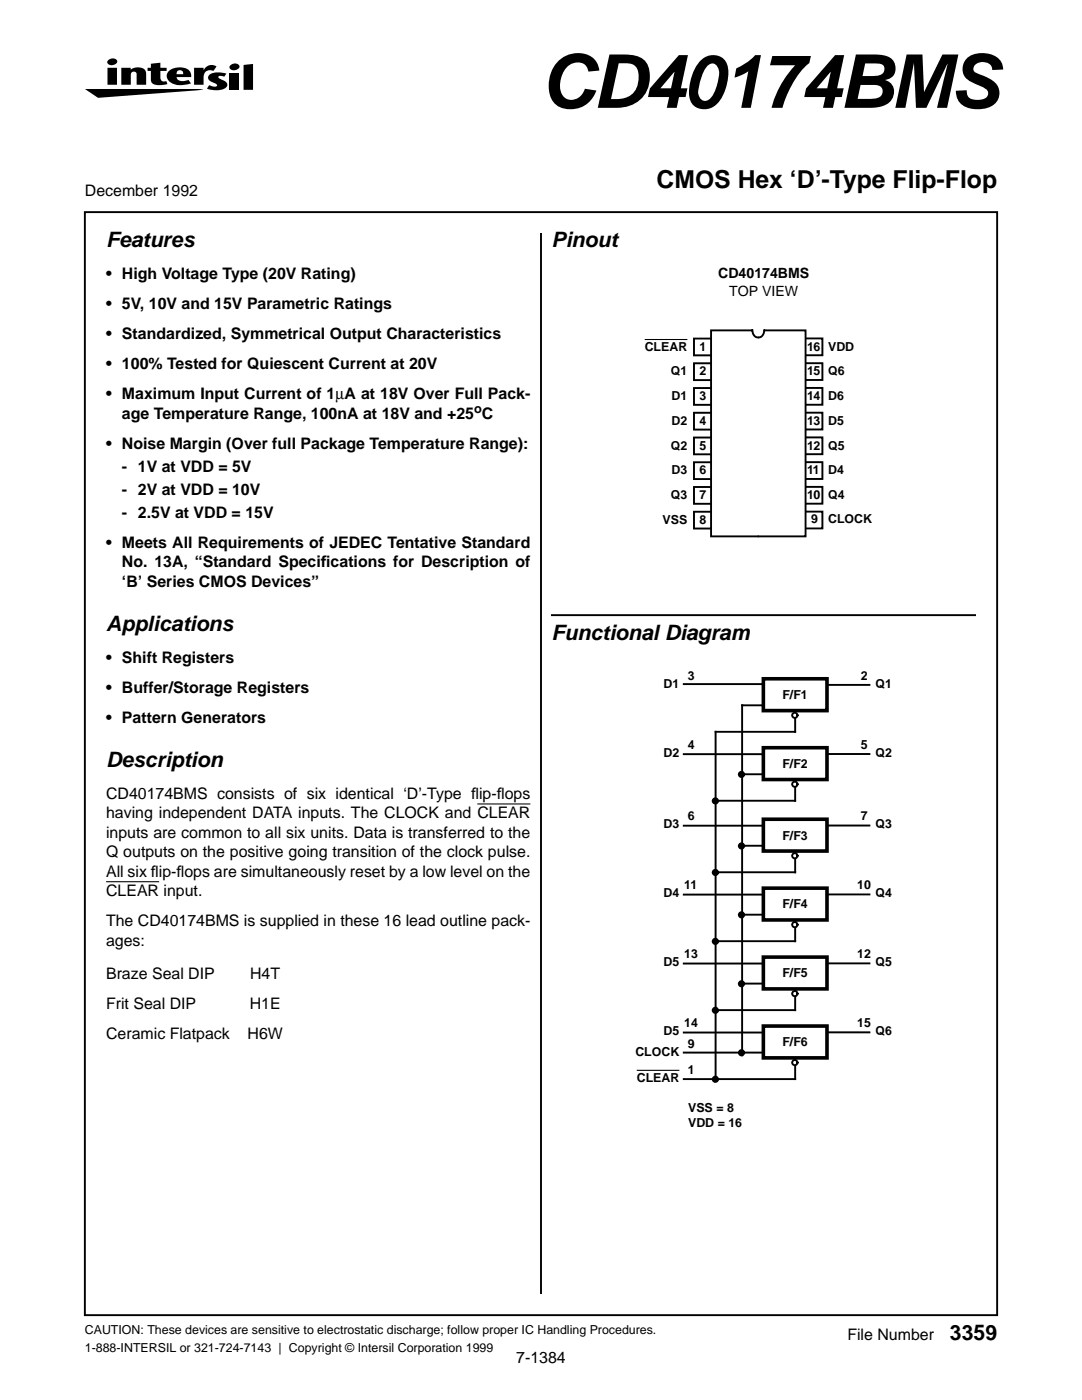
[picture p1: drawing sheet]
<svg xmlns="http://www.w3.org/2000/svg" width="216mm" height="279mm" viewBox="0 0 216 279" stroke-linecap="round" stroke-linejoin="round" font-family="sans-serif">
<defs><g id="words">
<text font-size="14.8" x="107.9" y="21.5">CD40174BMS</text>
<text font-size="4.9" x="131" y="37.5">CMOS Hex ‘D’-Type Flip-Flop</text>
<g font-size="4.2">
<text x="21.2" y="49.4">Features</text>
<text x="110.1" y="49.4">Pinout</text>
<text x="21.2" y="125.9">Applications</text>
<text x="110.1" y="127.7">Functional Diagram</text>
<text x="21.2" y="153.1">Description</text>
<text x="189.6" y="267.4">3359</text>
</g>
<g font-size="3.2">
<text x="16.9" y="39.2">December 1992</text>
<text x="21.2" y="55.7">• High Voltage Type (20V Rating)</text>
<text x="21.2" y="61.7">• 5V, 10V and 15V Parametric Ratings</text>
<text x="21.2" y="67.7">• Standardized, Symmetrical Output Characteristics</text>
<text x="21.2" y="73.7">• 100% Tested for Quiescent Current at 20V</text>
<text x="21.2" y="79.7">• Maximum Input Current of 1µA at 18V Over Full Pack-</text>
<text x="24.3" y="83.6">age Temperature Range, 100nA at 18V and +25 C</text>
<text x="21.2" y="89.6">• Noise Margin (Over full Package Temperature Range):</text>
<text x="24.3" y="94.2">- 1V at VDD = 5V</text>
<text x="24.3" y="98.8">- 2V at VDD = 10V</text>
<text x="24.3" y="103.4">- 2.5V at VDD = 15V</text>
<text x="21.2" y="109.4">• Meets All Requirements of JEDEC Tentative Standard</text>
<text x="24.3" y="113.2">No. 13A, “Standard Specif</text>
<text x="64" y="113.2">ications for Description of</text>
<text x="24.3" y="117.1">‘B’ Series CMOS Devices”</text>
<text x="21.2" y="132.3">• Shift Registers</text>
<text x="21.2" y="138.3">• Buffer/Storage Registers</text>
<text x="21.2" y="144.3">• Pattern Generators</text>
<text x="21.2" y="159.5">CD40174BMS consists of six identical ‘D’-Type f</text>
<text x="94" y="159.5">lip-f</text>
<text x="99.1" y="159.5">lops</text>
<text x="21.2" y="163.3">having independent DATA inputs. The CLOCK and CLEAR</text>
<text x="21.2" y="167.2">inputs are common to all six units. Data is transferred to the</text>
<text x="21.2" y="171.1">Q outputs on the positive going transition of the clock pulse.</text>
<text x="21.2" y="178.9">CLEAR input.</text>
<text x="21.2" y="175">All six f</text>
<text x="30.1" y="175">lip-f</text>
<text x="35.2" y="175">lops are simultaneously reset by a low level on the</text>
<text x="21.2" y="184.9">The CD40174BMS is supplied in these 16 lead outline pack-</text>
<text x="21.2" y="188.7">ages:</text>
<text x="21.2" y="195.4">Braze Seal DIP</text>
<text x="49.9" y="195.4">H4T</text>
<text x="21.2" y="201.4">Frit Seal DIP</text>
<text x="49.8" y="201.4">H1E</text>
<text x="21.2" y="207.4">Ceramic Flatpack</text>
<text x="49.4" y="207.4">H6W</text>
<text x="169.1" y="267.4">File Number</text>
<text x="103" y="272">7-1384</text>
</g>
<g font-size="2.8">
<text x="143.3" y="55.5">CD40174BMS</text>
<text x="145.5" y="59">TOP VIEW</text>
</g>
<g font-size="2.5">
<text x="128.6" y="70">CLEAR</text>
<text x="139.5" y="70">1</text>
<text x="161" y="70">16</text>
<text x="165.2" y="70">VDD</text>
<text x="133.9" y="74.9">Q1</text>
<text x="139.5" y="74.9">2</text>
<text x="161" y="74.9">15</text>
<text x="165.2" y="74.9">Q6</text>
<text x="94.6" y="82.3">o</text>
<text x="134" y="79.9">D1</text>
<text x="139.5" y="79.9">3</text>
<text x="161" y="79.8">14</text>
<text x="165.2" y="79.8">D6</text>
<text x="133.9" y="89.7">Q2</text>
<text x="134" y="84.8">D2</text>
<text x="139.5" y="84.8">4</text>
<text x="139.5" y="89.7">5</text>
<text x="161" y="84.8">13</text>
<text x="161" y="89.7">12</text>
<text x="165.2" y="84.8">D5</text>
<text x="165.2" y="89.7">Q5</text>
<text x="134" y="94.6">D3</text>
<text x="139.5" y="94.6">6</text>
<text x="161" y="94.6">11</text>
<text x="165.2" y="94.6">D4</text>
<text x="133.9" y="99.6">Q3</text>
<text x="139.5" y="99.6">7</text>
<text x="161" y="99.5">10</text>
<text x="165.2" y="99.5">Q4</text>
<text x="132.2" y="104.5">VSS</text>
<text x="139.5" y="104.5">8</text>
<text x="161.9" y="104.5">9</text>
<text x="165.2" y="104.5">CLOCK</text>
<text x="132.4" y="137.2">D1</text>
<text x="137.2" y="135.6">3</text>
<text x="171.7" y="135.6">2</text>
<text x="174.7" y="137.2">Q1</text>
<text x="156.1" y="139.5">F/F1</text>
<text x="137.2" y="149.4">4</text>
<text x="171.7" y="149.4">5</text>
<text x="132.4" y="151">D2</text>
<text x="156.1" y="153.3">F/F2</text>
<text x="174.7" y="151">Q2</text>
<text x="132.4" y="165.3">D3</text>
<text x="137.2" y="163.7">6</text>
<text x="156.1" y="167.6">F/F3</text>
<text x="171.7" y="163.7">7</text>
<text x="174.7" y="165.3">Q3</text>
<text x="132.4" y="179.1">D4</text>
<text x="136.5" y="177.4">11</text>
<text x="171.1" y="177.4">10</text>
<text x="174.7" y="179.1">Q4</text>
<text x="156.1" y="181.3">F/F4</text>
<text x="136.5" y="191.2">13</text>
<text x="171.1" y="191.2">12</text>
<text x="132.4" y="192.8">D5</text>
<text x="156.1" y="195.1">F/F5</text>
<text x="174.7" y="192.8">Q5</text>
<text x="132.4" y="206.6">D5</text>
<text x="136.5" y="205">14</text>
<text x="137.2" y="209.1">9</text>
<text x="156.1" y="208.8">F/F6</text>
<text x="171.1" y="205">15</text>
<text x="174.7" y="206.6">Q6</text>
<text x="126.8" y="210.7">CLOCK</text>
<text x="127.1" y="215.9">CLEAR</text>
<text x="137.2" y="214.3">1</text>
<text x="137.3" y="221.9">VSS = 8</text>
<text x="137.3" y="225">VDD = 16</text>
<text x="16.9" y="266.2">CAUTION: These devices are sensitive to electrostatic discharge; follow proper IC Handling Procedures.</text>
<text x="16.9" y="269.8">1-888-INTERSIL or 321-724-7143 | Copyright © Intersil Corporation 1999</text>
</g>
</g></defs>
<path d="M16.9 42.3h182.1v220.2h-182.1zM107.9 46.6v211.6" fill="none" stroke="#000" stroke-width=".38"/>
<g fill="#000">
<path d="M16.9 17.8h23.7l-21 1.7zM24.2 13.5h1.9v.4a2.28 2.28 0 0 1 2.9 .2l.2 .6v2.2h-1.9l-.1-2.3a.61 .61 0 0 0-.7-.3 .61 .61 0 0 0-.4 .7v1.9h-1.9zM30.1 12.7l1.9-.2v1h1.2v.7h-1.2l.1 1.7a.82 .82 0 0 0 1.1 .3l.2 .6-1.2 .2a1.98 1.98 0 0 1-2-.7l-.1-2.1h-.7v-.7h.7zM38.7 13.5h1.9v.5a1.79 1.79 0 0 1 2.6-.7l-.6 .9a1.31 1.31 0 0 0-1.4 0 1.31 1.31 0 0 0-.6 1.3v1.4h-1.9zM41.7 15.1a3.7 3.7 0 0 1 3.5-.4l-.5 .6-1-.1v.4a2.97 2.97 0 0 1 1.6 1.1 .96 .96 0 0 1-1 1.2 5.3 5.3 0 0 1-3-.2l.4-.7 .2 .1a1.01 1.01 0 0 0 1.4-.1l-.4-.4a1.41 1.41 0 0 1-1.3-1.3zM45.8 14.5h1.9v3.4h-1.9zM45.9 13.1a1.09 1.09 0 0 1 1.9 .2 1.07 1.07 0 0 1-1 .7 1.07 1.07 0 0 1-1-.7zM48.6 13l1.9-.2v5.1h-1.9z"/>
<path d="M21.4 13.5v3.4h1.9v-3.4zM21.5 12.1l-.1 .2a1.01 1.01 0 0 0 1.1 .7 1.01 1.01 0 0 0 .9-.9 1.21 1.21 0 0 0-1.9 0z"/>
<path d="M33.5 14.3a1.57 1.57 0 0 0 1.1 2.4l1.6 .3 1.9-.4-.5-.7-.9 .3a1.18 1.18 0 0 1-1.5-.8l3-.1a1.8 1.8 0 0 0-2.3-1.9 2.89 2.89 0 0 0-2.4 .9zM35.4 14.2a.69 .69 0 0 1 .8-.1 .69 .69 0 0 1 .4 .7h-1.4z"/>
</g>
<path d="M160.7 77.4h3.4v3.4h-3.4z" fill-rule="evenodd" fill="#fff"/>
<path d="M160.7 77.4h3.4v3.4h-3.4" fill="none" stroke="#000" stroke-width=".38"/>
<path d="M160.7 72.5h3.4v3.3h-3.4z" fill-rule="evenodd" fill="#fff"/>
<path d="M160.7 72.5h3.4v3.3h-3.4" fill="none" stroke="#000" stroke-width=".38"/>
<path d="M160.7 67.5h3.4v3.4h-3.4z" fill-rule="evenodd" fill="#fff"/>
<path d="M160.7 67.5h3.4v3.4h-3.4" fill="none" stroke="#000" stroke-width=".38"/>
<path d="M160.7 102.1h3.4v3.4h-3.4z" fill-rule="evenodd" fill="#fff"/>
<path d="M160.7 102.1h3.4v3.4h-3.4" fill="none" stroke="#000" stroke-width=".38"/>
<path d="M160.7 82.4h3.4v3.3h-3.4z" fill-rule="evenodd" fill="#fff"/>
<path d="M160.7 82.4h3.4v3.3h-3.4" fill="none" stroke="#000" stroke-width=".38"/>
<path d="M160.7 87.3h3.4v3.3h-3.4z" fill-rule="evenodd" fill="#fff"/>
<path d="M160.7 87.3h3.4v3.3h-3.4" fill="none" stroke="#000" stroke-width=".38"/>
<path d="M160.7 92.2h3.4v3.4h-3.4z" fill-rule="evenodd" fill="#fff"/>
<path d="M160.7 92.2h3.4v3.4h-3.4" fill="none" stroke="#000" stroke-width=".38"/>
<path d="M160.7 97.2h3.4v3.3h-3.4z" fill-rule="evenodd" fill="#fff"/>
<path d="M160.7 97.2h3.4v3.3h-3.4" fill="none" stroke="#000" stroke-width=".38"/>
<path d="M138.5 67.6h3.3v3.3h-3.3z" fill-rule="evenodd" fill="#fff"/>
<path d="M141.8 67.6h-3.3v3.3h3.3" fill="none" stroke="#000" stroke-width=".38"/>
<path d="M138.5 72.5h3.3v3.4h-3.3z" fill-rule="evenodd" fill="#fff"/>
<path d="M141.8 72.5h-3.3v3.4h3.3" fill="none" stroke="#000" stroke-width=".38"/>
<path d="M138.5 77.4h3.3v3.4h-3.3z" fill-rule="evenodd" fill="#fff"/>
<path d="M141.8 77.4h-3.3v3.4h3.3" fill="none" stroke="#000" stroke-width=".38"/>
<path d="M138.5 82.4h3.3v3.3h-3.3z" fill-rule="evenodd" fill="#fff"/>
<path d="M141.8 82.4h-3.3v3.3h3.3" fill="none" stroke="#000" stroke-width=".38"/>
<path d="M138.5 87.3h3.3v3.4h-3.3z" fill-rule="evenodd" fill="#fff"/>
<path d="M141.8 87.3h-3.3v3.4h3.3" fill="none" stroke="#000" stroke-width=".38"/>
<path d="M138.5 97.2h3.3v3.3h-3.3z" fill-rule="evenodd" fill="#fff"/>
<path d="M141.8 97.2h-3.3v3.3h3.3" fill="none" stroke="#000" stroke-width=".38"/>
<path d="M138.5 92.3h3.3v3.3h-3.3z" fill-rule="evenodd" fill="#fff"/>
<path d="M141.8 92.3h-3.3v3.3h3.3" fill="none" stroke="#000" stroke-width=".38"/>
<path d="M138.5 102.1h3.3v3.4h-3.3z" fill-rule="evenodd" fill="#fff"/>
<path d="M141.8 102.1h-3.3v3.4h3.3" fill="none" stroke="#000" stroke-width=".38"/>
<path d="M141.9 65.9h8.1l1.2 41.1h-9.3z" fill="#fff"/>
<path d="M150 65.9h-8.1v41.1h9.3M150.1 65.9l.2 .8a1.05 1.05 0 0 0 .9 .6" fill="none" stroke="#000" stroke-width=".38"/>
<path d="M152.6 65.9h8.1v41.1h-9.3z" fill="#fff"/>
<path d="M152.5 65.9l-.2 .8a1.04 1.04 0 0 1-.9 .6M152.6 65.9h8.1v41.1h-9.3M110.1 122.8h84.6" fill="none" stroke="#000" stroke-width=".38"/>
<path d="M128.6 67.8h8.6z" fill="#000" stroke="#000" stroke-width=".21"/>
<g fill="#fff" stroke="#000" stroke-width=".72" stroke-linecap="butt">
<path d="M152.3 135.5h12.7v6.3h-12.7z" fill-rule="evenodd"/>
<path d="M152.3 149.2h12.7v6.4h-12.7z" fill-rule="evenodd"/>
</g>
<g fill="#fff" stroke="#000" stroke-width=".38">
<path d="M158.7 141.8v4.2z"/>
<path d="M142.8 146h15.9z"/>
<path d="M142.8 146v68.8z"/>
<path d="M148.1 140.8h4.2z"/>
<path d="M148.1 140.8v69.8z"/>
<path d="M136.4 136.5h15.9z"/>
<path d="M158.7 155.6v4.2z"/>
<path d="M142.8 159.8h15.9z"/>
<path d="M148.1 154.5h4.2z"/>
<circle cx="158.6" cy="142.8" r=".53"/>
<circle cx="158.6" cy="156.5" r=".53"/>
</g>
<g fill="#000" stroke="#000" stroke-width=".38">
<path d="M165 136.7h8.5zM136.4 150.5h15.9zM165 150.5h8.5z"/>
<circle cx="142.8" cy="159.8" r=".53"/>
<circle cx="148" cy="154.5" r=".53"/>
</g>
<path d="M152.3 163.5h12.7v6.3h-12.7z" fill-rule="evenodd" fill="#fff" stroke="#000" stroke-width=".72" stroke-linecap="butt"/>
<g fill="#fff" stroke="#000" stroke-width=".38">
<path d="M158.7 169.8v4.3z"/>
<path d="M142.8 174.1h15.9z"/>
<path d="M148.1 168.8h4.2z"/>
<circle cx="158.6" cy="170.8" r=".53"/>
</g>
<g fill="#000" stroke="#000" stroke-width=".38">
<path d="M136.4 164.8h15.9zM165 164.8h8.5z"/>
<circle cx="142.8" cy="174.1" r=".53"/>
<circle cx="148" cy="168.8" r=".53"/>
</g>
<path d="M152.3 177.2h12.7v6.4h-12.7z" fill-rule="evenodd" fill="#fff" stroke="#000" stroke-width=".72" stroke-linecap="butt"/>
<g fill="#fff" stroke="#000" stroke-width=".38">
<path d="M158.7 183.6v4.2z"/>
<path d="M142.8 187.8h15.9z"/>
<path d="M148.1 182.5h4.2z"/>
<circle cx="158.6" cy="184.5" r=".53"/>
</g>
<g fill="#000" stroke="#000" stroke-width=".38">
<path d="M136.4 178.5h15.9zM165 178.5h8.5z"/>
<circle cx="142.8" cy="187.9" r=".53"/>
<circle cx="148" cy="182.6" r=".53"/>
</g>
<path d="M152.3 191h12.7v6.4h-12.7z" fill-rule="evenodd" fill="#fff" stroke="#000" stroke-width=".72" stroke-linecap="butt"/>
<g fill="#fff" stroke="#000" stroke-width=".38">
<path d="M158.7 197.4v4.2z"/>
<path d="M142.8 201.6h15.9z"/>
<path d="M148.1 196.3h4.2z"/>
<circle cx="158.6" cy="198.3" r=".53"/>
</g>
<g fill="#000" stroke="#000" stroke-width=".38">
<path d="M136.4 192.3h15.9zM165 192.3h8.5z"/>
<circle cx="148" cy="196.3" r=".53"/>
<circle cx="142.8" cy="201.6" r=".53"/>
</g>
<path d="M152.3 204.8h12.7v6.3h-12.7z" fill-rule="evenodd" fill="#fff" stroke="#000" stroke-width=".72" stroke-linecap="butt"/>
<g fill="#fff" stroke="#000" stroke-width=".38">
<path d="M158.7 211.1v4.3z"/>
<path d="M136.4 215.4h22.3z"/>
<path d="M136.4 210.1h15.9z"/>
<circle cx="158.6" cy="212.1" r=".53"/>
</g>
<g fill="#000" stroke="#000" stroke-width=".38">
<path d="M136.4 206.1h15.9zM165 206h8.5z"/>
<circle cx="142.8" cy="215.4" r=".53"/>
<circle cx="148" cy="210.1" r=".53"/>
</g>
<path d="M21.2 176h10.6zM95.2 160.4h10.6zM127.1 213.6h8.5z" fill="#000" stroke="#000" stroke-width=".21"/>
<use href="#words"/>
</svg>
